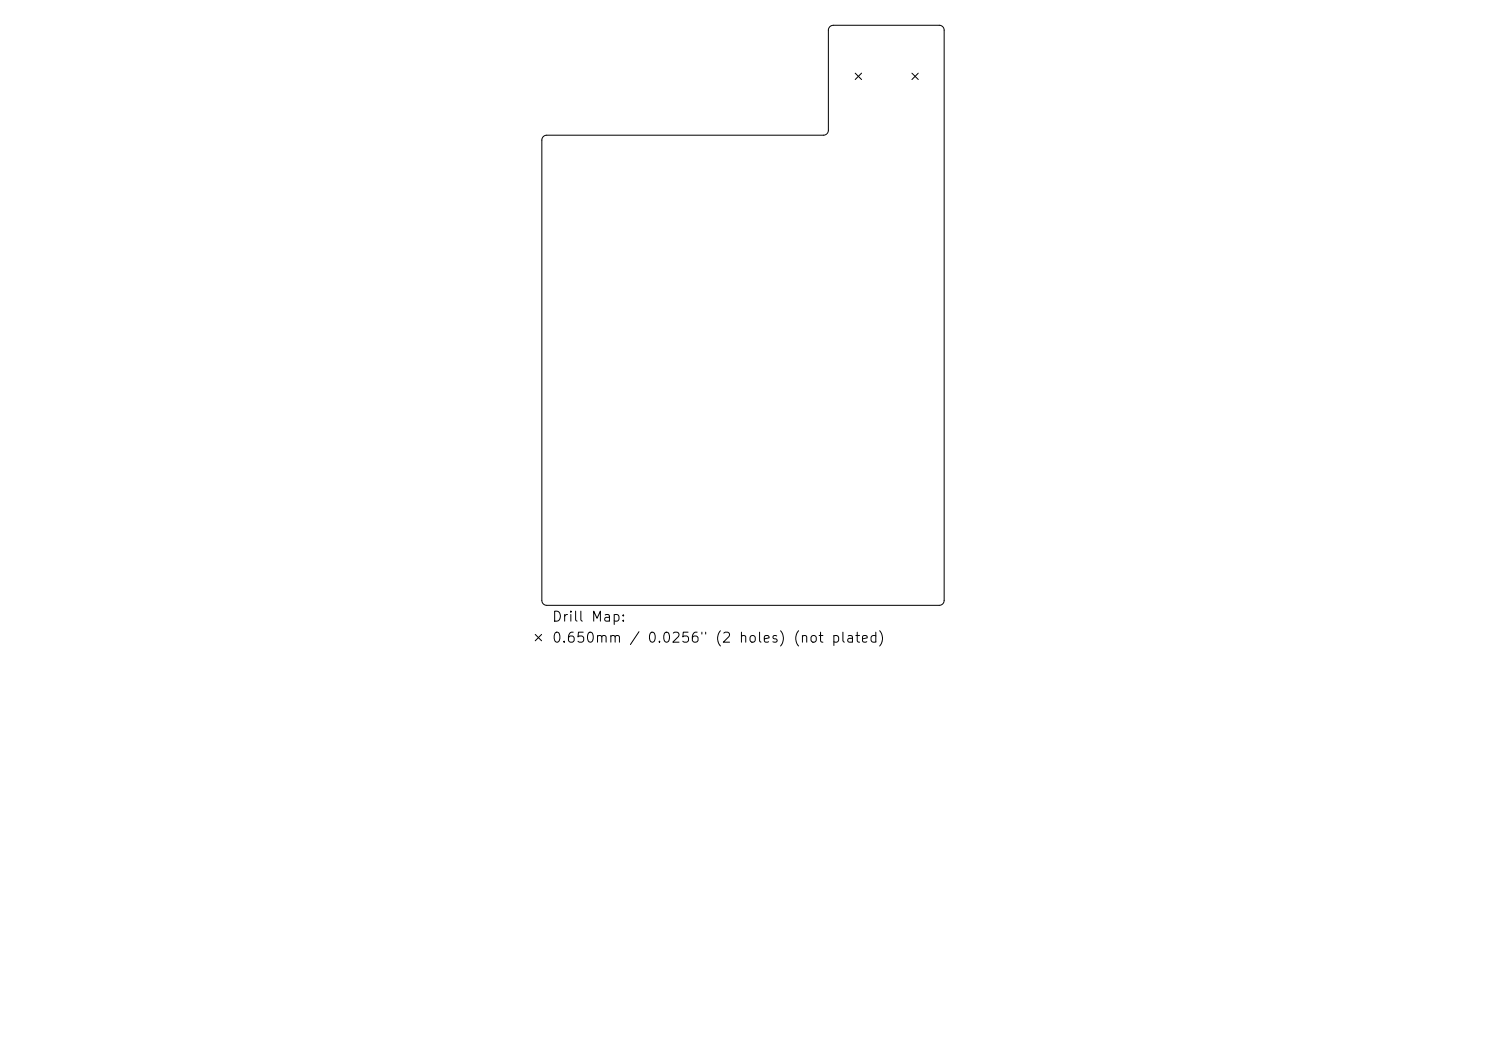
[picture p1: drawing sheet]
<svg xmlns="http://www.w3.org/2000/svg" width="297mm" height="210mm" viewBox="0 0 297 210" stroke-linecap="round" stroke-linejoin="round" font-family="sans-serif">
<defs><g id="words">
<g font-size="2">
<text x="110.2" y="124.7">Drill Map:</text>
<text x="110.2" y="128.9">0.650mm / 0.0256&quot; (2 holes) (not plated)</text>
</g>
</g></defs>
<path d="M170.9 14.6l1.3 1.3M172.2 14.6l-1.3 1.3M182.3 14.6l1.2 1.3M183.5 14.6l-1.2 1.3M108.6 27.3l.7-.3h55.3a.98 .98 0 0 0 1-1v-20a.99 .99 0 0 1 .9-1h21.2a.98 .98 0 0 1 1 1v114a.98 .98 0 0 1-1 1h-78.4a.98 .98 0 0 1-1-1v-92zM107 126.8l1.2 1.2M108.2 126.8l-1.2 1.2" fill="none" stroke="#000" stroke-width=".2"/>
<use href="#words"/>
</svg>
